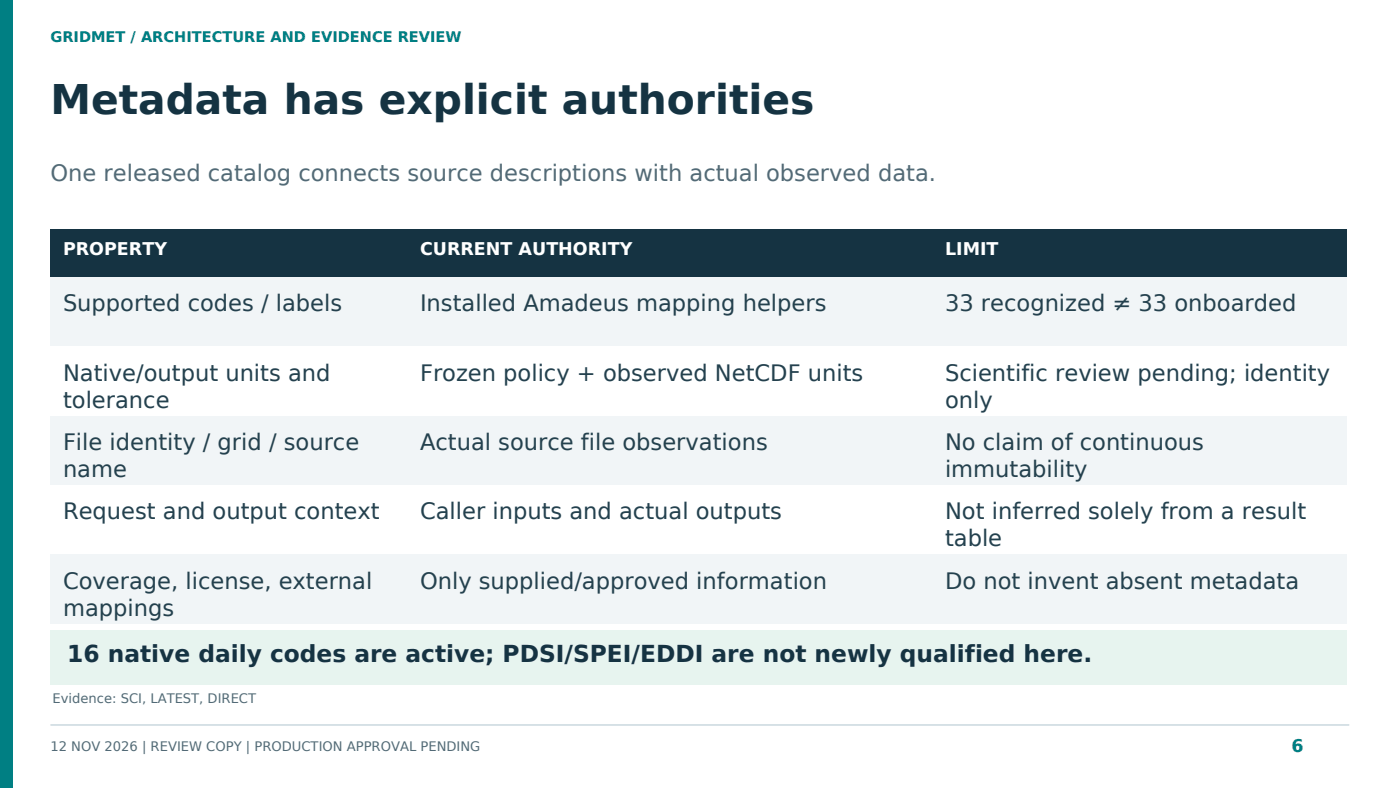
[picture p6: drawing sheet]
<svg xmlns="http://www.w3.org/2000/svg" width="339mm" height="190mm" viewBox="0 0 339 190" stroke-linecap="round" stroke-linejoin="round" font-family="sans-serif">
<defs><g id="words">
<text font-size="9.9" fill="#153342" x="12.2" y="27.6">Metadata has explicit authorities</text>
<text font-size="5.6" fill="#153342" x="16.3" y="160">16 native daily codes are active; PDSI/SPEI/EDDI are not newly qualified here.</text>
<text font-size="5.5" fill="#526a78" x="12.2" y="43.7">One released catalog connects source descriptions with actual observed data.</text>
<g font-size="5.5" fill="#24414e">
<text x="15.2" y="75.2">Supported codes / labels</text>
<text x="101.6" y="75.2">Installed Amadeus mapping helpers</text>
<text x="228.6" y="75.2">33 recognized ≠ 33 onboarded</text>
<text x="15.2" y="92">Native/output units and</text>
<text x="101.6" y="92">Frozen policy + observed NetCDF units</text>
<text x="228.6" y="92">Scientific review pending; identity</text>
<text x="15.2" y="98.6">tolerance</text>
<text x="228.6" y="98.6">only</text>
<text x="15.2" y="108.8">File identity / grid / source</text>
<text x="101.6" y="108.8">Actual source file observations</text>
<text x="228.6" y="108.8">No claim of continuous</text>
<text x="15.2" y="115.3">name</text>
<text x="228.6" y="115.3">immutability</text>
<text x="15.2" y="125.5">Request and output context</text>
<text x="101.6" y="125.5">Caller inputs and actual outputs</text>
<text x="228.6" y="125.5">Not inferred solely from a result</text>
<text x="228.6" y="132.1">table</text>
<text x="15.2" y="142.3">Coverage, license, external</text>
<text x="101.6" y="142.3">Only supplied/approved information</text>
<text x="228.6" y="142.3">Do not invent absent metadata</text>
<text x="15.2" y="148.9">mappings</text>
</g>
<g font-size="4.2" fill="#fff">
<text x="15.2" y="61.6">PROPERTY</text>
<text x="101.6" y="61.6">CURRENT AUTHORITY</text>
<text x="228.6" y="61.6">LIMIT</text>
</g>
<text font-size="4.2" fill="#007f83" x="312.4" y="181.8">6</text>
<text font-size="3.5" fill="#007f83" x="12.2" y="10.2">GRIDMET / ARCHITECTURE AND EVIDENCE REVIEW</text>
<g font-size="3.2" fill="#526a78">
<text x="12.7" y="169.9">Evidence: SCI, LATEST, DIRECT</text>
<text x="12.2" y="181.5">12 NOV 2026 | REVIEW COPY | PRODUCTION APPROVAL PENDING</text>
</g>
</g></defs>
<path d="M0 0h3v190.5h-3z" fill-rule="evenodd" fill="#007f83"/>
<path d="M12.2 175.3h314.2" fill="none" stroke="#d5e0e5" stroke-width=".46"/>
<path d="M12.2 55.4h313.7v11.7h-313.7z" fill-rule="evenodd" fill="#153342"/>
<path d="M12.2 67.1h313.7v16.7h-313.7z" fill-rule="evenodd" fill="#f1f5f7"/>
<path d="M12.2 83.8h313.7v16.8h-313.7z" fill-rule="evenodd" fill="#fff"/>
<path d="M12.2 100.6h313.7v16.7h-313.7z" fill-rule="evenodd" fill="#f1f5f7"/>
<path d="M12.2 117.3h313.7v16.8h-313.7z" fill-rule="evenodd" fill="#fff"/>
<path d="M12.2 134.1h313.7v16.8h-313.7z" fill-rule="evenodd" fill="#f1f5f7"/>
<path d="M12.2 152.4h313.7v13.2h-313.7z" fill-rule="evenodd" fill="#e7f4ef"/>
<use href="#words"/>
</svg>
